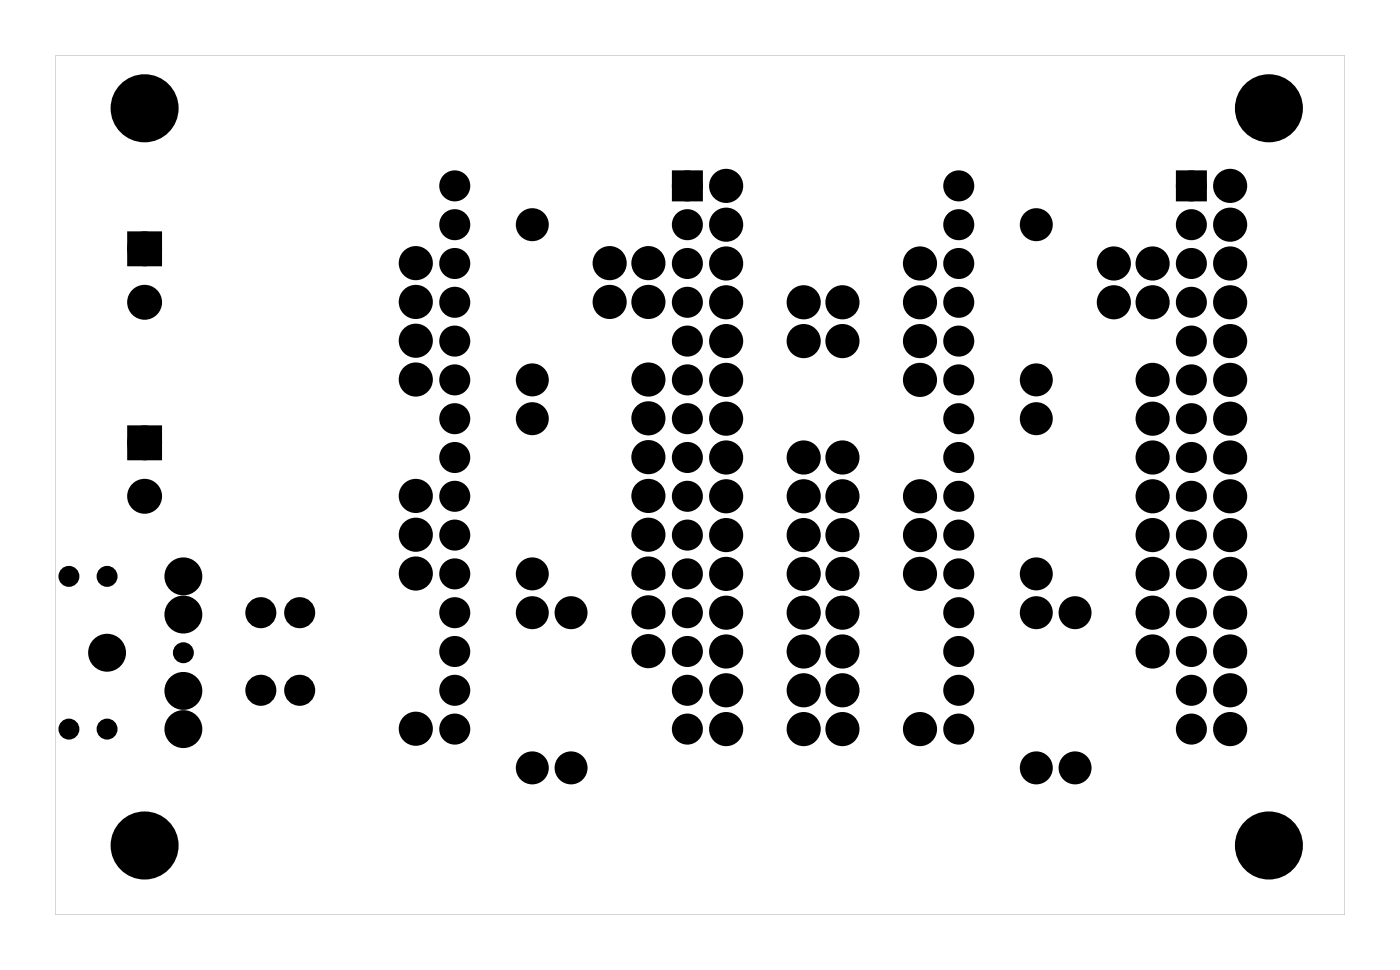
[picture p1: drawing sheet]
<svg xmlns="http://www.w3.org/2000/svg" width="92mm" height="63mm" viewBox="0 0 92 63" stroke-linecap="round" stroke-linejoin="round" font-family="sans-serif">
<g fill="#000">
<path d="M8.7 15.5h1.5v1.6h-1.5zM44.4 11.5h1.3v1.3h-1.3zM77.4 11.5h1.3v1.3h-1.3zM8.7 28.2h1.5v1.6h-1.5z"/>
<path d="M3.6 3.6v56.3h84.5v-56.3zM3.6 3.6h84.5v56.3h-84.5z"/>
</g>
<g fill="#000">
<circle cx="9.5" cy="16.3" r=".76"/>
<circle cx="9.5" cy="19.8" r=".76"/>
<circle cx="9.5" cy="7.1" r="1.6"/>
<circle cx="27.2" cy="17.2" r=".74"/>
<circle cx="27.2" cy="19.8" r=".74"/>
<circle cx="29.8" cy="17.2" r=".67"/>
<circle cx="29.8" cy="19.8" r=".67"/>
<circle cx="29.8" cy="12.2" r=".67"/>
<circle cx="29.8" cy="14.7" r=".67"/>
<circle cx="34.9" cy="14.7" r=".7"/>
<circle cx="39.9" cy="19.8" r=".74"/>
<circle cx="39.9" cy="17.2" r=".74"/>
<circle cx="42.5" cy="19.8" r=".74"/>
<circle cx="42.5" cy="17.2" r=".74"/>
<circle cx="45" cy="12.2" r=".67"/>
<circle cx="45" cy="19.8" r=".67"/>
<circle cx="45" cy="17.2" r=".67"/>
<circle cx="45" cy="14.7" r=".67"/>
<circle cx="47.6" cy="14.7" r=".74"/>
<circle cx="47.6" cy="19.8" r=".74"/>
<circle cx="47.6" cy="12.2" r=".74"/>
<circle cx="47.6" cy="17.2" r=".74"/>
<circle cx="52.7" cy="19.8" r=".74"/>
<circle cx="55.2" cy="19.8" r=".74"/>
<circle cx="60.3" cy="19.8" r=".74"/>
<circle cx="60.3" cy="17.2" r=".74"/>
<circle cx="62.8" cy="17.2" r=".67"/>
<circle cx="62.8" cy="19.8" r=".67"/>
<circle cx="62.8" cy="12.2" r=".67"/>
<circle cx="62.8" cy="14.7" r=".67"/>
<circle cx="67.9" cy="14.7" r=".7"/>
<circle cx="73" cy="19.8" r=".74"/>
<circle cx="73" cy="17.2" r=".74"/>
<circle cx="75.5" cy="19.8" r=".74"/>
<circle cx="75.5" cy="17.2" r=".74"/>
<circle cx="78.1" cy="12.2" r=".67"/>
<circle cx="78.1" cy="17.2" r=".67"/>
<circle cx="78.1" cy="19.8" r=".67"/>
<circle cx="78.1" cy="14.7" r=".67"/>
<circle cx="80.6" cy="14.7" r=".74"/>
<circle cx="80.6" cy="19.8" r=".74"/>
<circle cx="80.6" cy="12.2" r=".74"/>
<circle cx="80.6" cy="17.2" r=".74"/>
<circle cx="83.1" cy="7.1" r="1.6"/>
<circle cx="4.5" cy="37.7" r=".56"/>
<circle cx="7" cy="37.7" r=".56"/>
<circle cx="9.5" cy="29" r=".76"/>
<circle cx="9.5" cy="32.5" r=".76"/>
<circle cx="12" cy="37.7" r=".89"/>
<circle cx="27.2" cy="35" r=".74"/>
<circle cx="27.2" cy="22.3" r=".74"/>
<circle cx="27.2" cy="37.5" r=".74"/>
<circle cx="27.2" cy="32.5" r=".74"/>
<circle cx="27.2" cy="24.8" r=".74"/>
<circle cx="29.8" cy="37.6" r=".67"/>
<circle cx="29.8" cy="29.9" r=".67"/>
<circle cx="29.8" cy="24.9" r=".67"/>
<circle cx="29.8" cy="27.4" r=".67"/>
<circle cx="29.8" cy="32.5" r=".67"/>
<circle cx="29.8" cy="35" r=".67"/>
<circle cx="29.8" cy="22.3" r=".67"/>
<circle cx="34.9" cy="24.9" r=".7"/>
<circle cx="34.9" cy="37.6" r=".7"/>
<circle cx="34.9" cy="27.4" r=".7"/>
<circle cx="42.5" cy="27.4" r=".74"/>
<circle cx="42.5" cy="35" r=".74"/>
<circle cx="42.5" cy="29.9" r=".74"/>
<circle cx="42.5" cy="37.5" r=".74"/>
<circle cx="42.5" cy="24.8" r=".74"/>
<circle cx="42.5" cy="32.5" r=".74"/>
<circle cx="45" cy="29.9" r=".67"/>
<circle cx="45" cy="37.6" r=".67"/>
<circle cx="45" cy="24.9" r=".67"/>
<circle cx="45" cy="35" r=".67"/>
<circle cx="45" cy="27.4" r=".67"/>
<circle cx="45" cy="32.5" r=".67"/>
<circle cx="45" cy="22.3" r=".67"/>
<circle cx="47.6" cy="24.9" r=".74"/>
<circle cx="47.6" cy="32.5" r=".74"/>
<circle cx="47.6" cy="35" r=".74"/>
<circle cx="47.6" cy="29.9" r=".74"/>
<circle cx="47.6" cy="27.4" r=".74"/>
<circle cx="47.6" cy="37.6" r=".74"/>
<circle cx="47.6" cy="22.3" r=".74"/>
<circle cx="52.7" cy="37.6" r=".74"/>
<circle cx="52.7" cy="29.9" r=".74"/>
<circle cx="52.7" cy="32.5" r=".74"/>
<circle cx="52.7" cy="22.3" r=".74"/>
<circle cx="52.7" cy="35" r=".74"/>
<circle cx="55.2" cy="29.9" r=".74"/>
<circle cx="55.2" cy="37.6" r=".74"/>
<circle cx="55.2" cy="32.5" r=".74"/>
<circle cx="55.2" cy="22.3" r=".74"/>
<circle cx="55.2" cy="35" r=".74"/>
<circle cx="60.3" cy="24.9" r=".74"/>
<circle cx="60.3" cy="37.6" r=".74"/>
<circle cx="60.3" cy="32.5" r=".74"/>
<circle cx="60.3" cy="22.3" r=".74"/>
<circle cx="60.3" cy="35" r=".74"/>
<circle cx="62.8" cy="37.6" r=".67"/>
<circle cx="62.8" cy="29.9" r=".67"/>
<circle cx="62.8" cy="24.9" r=".67"/>
<circle cx="62.8" cy="35" r=".67"/>
<circle cx="62.8" cy="27.4" r=".67"/>
<circle cx="62.8" cy="32.5" r=".67"/>
<circle cx="62.8" cy="22.3" r=".67"/>
<circle cx="67.9" cy="24.9" r=".7"/>
<circle cx="67.9" cy="37.6" r=".7"/>
<circle cx="67.9" cy="27.4" r=".7"/>
<circle cx="75.5" cy="24.9" r=".74"/>
<circle cx="75.5" cy="35" r=".74"/>
<circle cx="75.5" cy="32.5" r=".74"/>
<circle cx="75.5" cy="27.4" r=".74"/>
<circle cx="75.5" cy="37.6" r=".74"/>
<circle cx="75.5" cy="29.9" r=".74"/>
<circle cx="78.1" cy="29.9" r=".67"/>
<circle cx="78.1" cy="37.6" r=".67"/>
<circle cx="78.1" cy="24.9" r=".67"/>
<circle cx="78.1" cy="35" r=".67"/>
<circle cx="78.1" cy="27.4" r=".67"/>
<circle cx="78.1" cy="32.5" r=".67"/>
<circle cx="78.1" cy="22.3" r=".67"/>
<circle cx="80.6" cy="24.9" r=".74"/>
<circle cx="80.6" cy="35" r=".74"/>
<circle cx="80.6" cy="32.5" r=".74"/>
<circle cx="80.6" cy="37.6" r=".74"/>
<circle cx="80.6" cy="27.4" r=".74"/>
<circle cx="80.6" cy="29.9" r=".74"/>
<circle cx="80.6" cy="22.3" r=".74"/>
<circle cx="4.5" cy="47.7" r=".56"/>
<circle cx="7" cy="42.7" r=".89"/>
<circle cx="7" cy="47.7" r=".56"/>
<circle cx="9.5" cy="55.3" r="1.6"/>
<circle cx="12" cy="47.7" r=".89"/>
<circle cx="12" cy="40.2" r=".89"/>
<circle cx="12" cy="45.2" r=".89"/>
<circle cx="12" cy="42.7" r=".56"/>
<circle cx="17.1" cy="40.1" r=".64"/>
<circle cx="17.1" cy="45.2" r=".64"/>
<circle cx="19.6" cy="40.1" r=".64"/>
<circle cx="19.6" cy="45.2" r=".64"/>
<circle cx="27.2" cy="47.7" r=".74"/>
<circle cx="29.8" cy="40.1" r=".67"/>
<circle cx="29.8" cy="45.2" r=".67"/>
<circle cx="29.8" cy="42.6" r=".67"/>
<circle cx="29.8" cy="47.7" r=".67"/>
<circle cx="34.9" cy="40.1" r=".7"/>
<circle cx="34.9" cy="50.3" r=".7"/>
<circle cx="37.4" cy="50.3" r=".7"/>
<circle cx="37.4" cy="40.1" r=".7"/>
<circle cx="42.5" cy="42.6" r=".74"/>
<circle cx="42.5" cy="40.1" r=".74"/>
<circle cx="45" cy="45.2" r=".67"/>
<circle cx="45" cy="40.1" r=".67"/>
<circle cx="45" cy="42.6" r=".67"/>
<circle cx="45" cy="47.7" r=".67"/>
<circle cx="47.6" cy="47.7" r=".74"/>
<circle cx="47.6" cy="42.6" r=".74"/>
<circle cx="47.6" cy="40.1" r=".74"/>
<circle cx="47.6" cy="45.2" r=".74"/>
<circle cx="52.7" cy="47.7" r=".74"/>
<circle cx="52.7" cy="45.2" r=".74"/>
<circle cx="52.7" cy="40.1" r=".74"/>
<circle cx="52.7" cy="42.6" r=".74"/>
<circle cx="55.2" cy="47.7" r=".74"/>
<circle cx="55.2" cy="45.2" r=".74"/>
<circle cx="55.2" cy="40.1" r=".74"/>
<circle cx="55.2" cy="42.6" r=".74"/>
<circle cx="60.3" cy="47.7" r=".74"/>
<circle cx="62.8" cy="45.2" r=".67"/>
<circle cx="62.8" cy="40.1" r=".67"/>
<circle cx="62.8" cy="42.6" r=".67"/>
<circle cx="62.8" cy="47.7" r=".67"/>
<circle cx="67.9" cy="50.3" r=".7"/>
<circle cx="67.9" cy="40.1" r=".7"/>
<circle cx="70.4" cy="50.3" r=".7"/>
<circle cx="70.4" cy="40.1" r=".7"/>
<circle cx="75.5" cy="40.1" r=".74"/>
<circle cx="75.5" cy="42.6" r=".74"/>
<circle cx="78.1" cy="45.2" r=".67"/>
<circle cx="78.1" cy="40.1" r=".67"/>
<circle cx="78.1" cy="42.6" r=".67"/>
<circle cx="78.1" cy="47.7" r=".67"/>
<circle cx="80.6" cy="47.7" r=".74"/>
<circle cx="80.6" cy="42.6" r=".74"/>
<circle cx="80.6" cy="40.1" r=".74"/>
<circle cx="80.6" cy="45.2" r=".74"/>
<circle cx="83.1" cy="55.3" r="1.6"/>
</g>
<g fill="none" stroke="#000" stroke-width=".76" stroke-linecap="butt">
<path d="M8.7 15.5h1.5v1.6h-1.5zM8.7 28.2h1.5v1.6h-1.5z"/>
<circle cx="9.5" cy="16.3" r=".76"/>
<circle cx="9.5" cy="19.8" r=".76"/>
<circle cx="27.2" cy="17.2" r=".74"/>
<circle cx="27.2" cy="19.8" r=".74"/>
<circle cx="34.9" cy="14.7" r=".7"/>
<circle cx="39.9" cy="17.2" r=".74"/>
<circle cx="39.9" cy="19.8" r=".74"/>
<circle cx="42.5" cy="19.8" r=".74"/>
<circle cx="42.5" cy="17.2" r=".74"/>
<circle cx="47.6" cy="19.8" r=".74"/>
<circle cx="47.6" cy="17.2" r=".74"/>
<circle cx="47.6" cy="12.2" r=".74"/>
<circle cx="47.6" cy="14.7" r=".74"/>
<circle cx="52.7" cy="19.8" r=".74"/>
<circle cx="55.2" cy="19.8" r=".74"/>
<circle cx="60.3" cy="17.2" r=".74"/>
<circle cx="60.3" cy="19.8" r=".74"/>
<circle cx="67.9" cy="14.7" r=".7"/>
<circle cx="73" cy="19.8" r=".74"/>
<circle cx="73" cy="17.2" r=".74"/>
<circle cx="75.5" cy="19.8" r=".74"/>
<circle cx="75.5" cy="17.2" r=".74"/>
<circle cx="80.6" cy="17.2" r=".74"/>
<circle cx="80.6" cy="19.8" r=".74"/>
<circle cx="80.6" cy="12.2" r=".74"/>
<circle cx="80.6" cy="14.7" r=".74"/>
<circle cx="9.5" cy="29" r=".76"/>
<circle cx="9.5" cy="32.5" r=".76"/>
<circle cx="27.2" cy="37.5" r=".74"/>
<circle cx="27.2" cy="22.3" r=".74"/>
<circle cx="27.2" cy="24.8" r=".74"/>
<circle cx="27.2" cy="32.5" r=".74"/>
<circle cx="27.2" cy="35" r=".74"/>
<circle cx="34.9" cy="37.6" r=".7"/>
<circle cx="34.9" cy="24.9" r=".7"/>
<circle cx="34.9" cy="27.4" r=".7"/>
<circle cx="42.5" cy="37.5" r=".74"/>
<circle cx="42.5" cy="35" r=".74"/>
<circle cx="42.5" cy="32.5" r=".74"/>
<circle cx="42.5" cy="29.9" r=".74"/>
<circle cx="42.5" cy="24.8" r=".74"/>
<circle cx="42.5" cy="27.4" r=".74"/>
<circle cx="47.6" cy="24.9" r=".74"/>
<circle cx="47.6" cy="22.3" r=".74"/>
<circle cx="47.6" cy="29.9" r=".74"/>
<circle cx="47.6" cy="27.4" r=".74"/>
<circle cx="47.6" cy="32.5" r=".74"/>
<circle cx="47.6" cy="35" r=".74"/>
<circle cx="47.6" cy="37.6" r=".74"/>
<circle cx="52.7" cy="35" r=".74"/>
<circle cx="52.7" cy="37.6" r=".74"/>
<circle cx="52.7" cy="29.9" r=".74"/>
<circle cx="52.7" cy="22.3" r=".74"/>
<circle cx="52.7" cy="32.5" r=".74"/>
<circle cx="55.2" cy="35" r=".74"/>
<circle cx="55.2" cy="37.6" r=".74"/>
<circle cx="55.2" cy="29.9" r=".74"/>
<circle cx="55.2" cy="22.3" r=".74"/>
<circle cx="55.2" cy="32.5" r=".74"/>
<circle cx="60.3" cy="24.9" r=".74"/>
<circle cx="60.3" cy="37.6" r=".74"/>
<circle cx="60.3" cy="22.3" r=".74"/>
<circle cx="60.3" cy="32.5" r=".74"/>
<circle cx="60.3" cy="35" r=".74"/>
<circle cx="67.9" cy="24.9" r=".7"/>
<circle cx="67.9" cy="37.6" r=".7"/>
<circle cx="67.9" cy="27.4" r=".7"/>
<circle cx="75.5" cy="35" r=".74"/>
<circle cx="75.5" cy="37.6" r=".74"/>
<circle cx="75.5" cy="32.5" r=".74"/>
<circle cx="75.5" cy="29.9" r=".74"/>
<circle cx="75.5" cy="24.9" r=".74"/>
<circle cx="75.5" cy="27.4" r=".74"/>
<circle cx="80.6" cy="29.9" r=".74"/>
<circle cx="80.6" cy="22.3" r=".74"/>
<circle cx="80.6" cy="24.9" r=".74"/>
<circle cx="80.6" cy="27.4" r=".74"/>
<circle cx="80.6" cy="32.5" r=".74"/>
<circle cx="80.6" cy="37.6" r=".74"/>
<circle cx="80.6" cy="35" r=".74"/>
<circle cx="17.1" cy="40.1" r=".64"/>
<circle cx="17.1" cy="45.2" r=".64"/>
<circle cx="19.6" cy="40.1" r=".64"/>
<circle cx="19.6" cy="45.2" r=".64"/>
<circle cx="27.2" cy="47.7" r=".74"/>
<circle cx="34.9" cy="50.3" r=".7"/>
<circle cx="34.9" cy="40.1" r=".7"/>
<circle cx="37.4" cy="50.3" r=".7"/>
<circle cx="37.4" cy="40.1" r=".7"/>
<circle cx="42.5" cy="40.1" r=".74"/>
<circle cx="42.5" cy="42.6" r=".74"/>
<circle cx="47.6" cy="42.6" r=".74"/>
<circle cx="47.6" cy="40.1" r=".74"/>
<circle cx="47.6" cy="45.2" r=".74"/>
<circle cx="47.6" cy="47.7" r=".74"/>
<circle cx="52.7" cy="47.7" r=".74"/>
<circle cx="52.7" cy="45.2" r=".74"/>
<circle cx="52.7" cy="42.6" r=".74"/>
<circle cx="52.7" cy="40.1" r=".74"/>
<circle cx="55.2" cy="40.1" r=".74"/>
<circle cx="55.2" cy="42.6" r=".74"/>
<circle cx="55.2" cy="45.2" r=".74"/>
<circle cx="55.2" cy="47.7" r=".74"/>
<circle cx="60.3" cy="47.7" r=".74"/>
<circle cx="67.9" cy="50.3" r=".7"/>
<circle cx="67.9" cy="40.1" r=".7"/>
<circle cx="70.4" cy="50.3" r=".7"/>
<circle cx="70.4" cy="40.1" r=".7"/>
<circle cx="75.5" cy="40.1" r=".74"/>
<circle cx="75.5" cy="42.6" r=".74"/>
<circle cx="80.6" cy="42.6" r=".74"/>
<circle cx="80.6" cy="45.2" r=".74"/>
<circle cx="80.6" cy="47.7" r=".74"/>
<circle cx="80.6" cy="40.1" r=".74"/>
</g>
<g fill="none" stroke="#000" stroke-width=".69" stroke-linecap="butt">
<path d="M44.4 11.5h1.3v1.3h-1.3zM77.4 11.5h1.3v1.3h-1.3z"/>
<circle cx="29.8" cy="17.2" r=".67"/>
<circle cx="29.8" cy="14.7" r=".67"/>
<circle cx="29.8" cy="19.8" r=".67"/>
<circle cx="29.8" cy="12.2" r=".67"/>
<circle cx="45" cy="14.7" r=".67"/>
<circle cx="45" cy="17.2" r=".67"/>
<circle cx="45" cy="19.8" r=".67"/>
<circle cx="45" cy="12.2" r=".67"/>
<circle cx="62.8" cy="14.7" r=".67"/>
<circle cx="62.8" cy="17.2" r=".67"/>
<circle cx="62.8" cy="19.8" r=".67"/>
<circle cx="62.8" cy="12.2" r=".67"/>
<circle cx="78.1" cy="17.2" r=".67"/>
<circle cx="78.1" cy="14.7" r=".67"/>
<circle cx="78.1" cy="19.8" r=".67"/>
<circle cx="78.1" cy="12.2" r=".67"/>
<circle cx="12" cy="37.7" r=".89"/>
<circle cx="29.8" cy="22.3" r=".67"/>
<circle cx="29.8" cy="27.4" r=".67"/>
<circle cx="29.8" cy="24.9" r=".67"/>
<circle cx="29.8" cy="29.9" r=".67"/>
<circle cx="29.8" cy="35" r=".67"/>
<circle cx="29.8" cy="37.6" r=".67"/>
<circle cx="29.8" cy="32.5" r=".67"/>
<circle cx="45" cy="24.9" r=".67"/>
<circle cx="45" cy="22.3" r=".67"/>
<circle cx="45" cy="27.4" r=".67"/>
<circle cx="45" cy="29.9" r=".67"/>
<circle cx="45" cy="37.6" r=".67"/>
<circle cx="45" cy="32.5" r=".67"/>
<circle cx="45" cy="35" r=".67"/>
<circle cx="62.8" cy="24.9" r=".67"/>
<circle cx="62.8" cy="27.4" r=".67"/>
<circle cx="62.8" cy="22.3" r=".67"/>
<circle cx="62.8" cy="29.9" r=".67"/>
<circle cx="62.8" cy="32.5" r=".67"/>
<circle cx="62.8" cy="37.6" r=".67"/>
<circle cx="62.8" cy="35" r=".67"/>
<circle cx="78.1" cy="22.3" r=".67"/>
<circle cx="78.1" cy="24.9" r=".67"/>
<circle cx="78.1" cy="27.4" r=".67"/>
<circle cx="78.1" cy="29.9" r=".67"/>
<circle cx="78.1" cy="35" r=".67"/>
<circle cx="78.1" cy="32.5" r=".67"/>
<circle cx="78.1" cy="37.6" r=".67"/>
<circle cx="7" cy="42.7" r=".89"/>
<circle cx="12" cy="40.2" r=".89"/>
<circle cx="12" cy="47.7" r=".89"/>
<circle cx="12" cy="45.2" r=".89"/>
<circle cx="29.8" cy="42.6" r=".67"/>
<circle cx="29.8" cy="45.2" r=".67"/>
<circle cx="29.8" cy="47.7" r=".67"/>
<circle cx="29.8" cy="40.1" r=".67"/>
<circle cx="45" cy="45.2" r=".67"/>
<circle cx="45" cy="40.1" r=".67"/>
<circle cx="45" cy="47.7" r=".67"/>
<circle cx="45" cy="42.6" r=".67"/>
<circle cx="62.8" cy="47.7" r=".67"/>
<circle cx="62.8" cy="40.1" r=".67"/>
<circle cx="62.8" cy="45.2" r=".67"/>
<circle cx="62.8" cy="42.6" r=".67"/>
<circle cx="78.1" cy="45.2" r=".67"/>
<circle cx="78.1" cy="47.7" r=".67"/>
<circle cx="78.1" cy="42.6" r=".67"/>
<circle cx="78.1" cy="40.1" r=".67"/>
</g>
<g fill="none" stroke="#000" stroke-width=".25">
<circle cx="4.5" cy="37.7" r=".56"/>
<circle cx="7" cy="37.7" r=".56"/>
<circle cx="4.5" cy="47.7" r=".56"/>
<circle cx="7" cy="47.7" r=".56"/>
<circle cx="12" cy="42.7" r=".56"/>
</g>
<g fill="none" stroke="#000" stroke-width="1.3" stroke-linecap="butt">
<circle cx="9.5" cy="7.1" r="1.6"/>
<circle cx="83.1" cy="7.1" r="1.6"/>
<circle cx="9.5" cy="55.3" r="1.6"/>
<circle cx="83.1" cy="55.3" r="1.6"/>
</g>
</svg>
